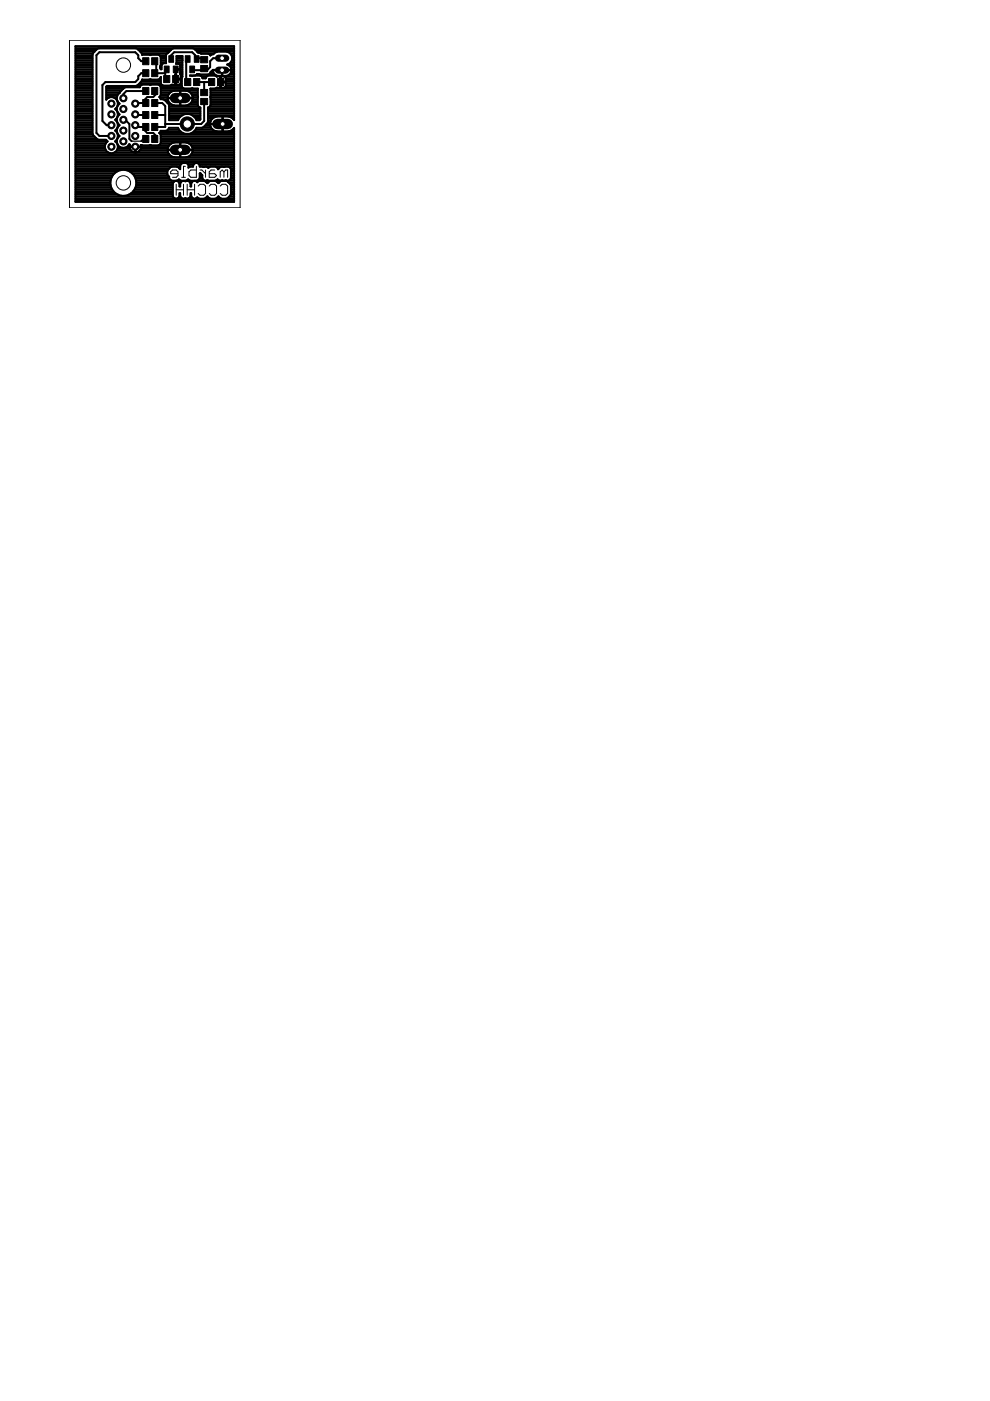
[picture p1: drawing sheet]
<svg xmlns="http://www.w3.org/2000/svg" width="210mm" height="297mm" viewBox="0 0 210 297" stroke-linecap="round" stroke-linejoin="round" font-family="sans-serif">
<g fill="none" stroke="#000" stroke-width=".21">
<path d="M37.4 39.1v2.3M37.7 36.8h-1.5v-.4l.4-.4h.8l.3 .4v.8l-.3 .4h-.8M38.5 37.6h.8M38.9 39.1v2.3M39.3 35.3h-.4v2.3M39.7 39.1v2.3M41.3 39.1v2.3M41.6 35.3v2.3h-1.1l-.4-.4v-.8l.4-.4h1.1M42 39.5l.4-.4h.8l.4 .4v1.5l-.4 .4h-.8l-.4-.4M42.4 36h.4l.8 .8M43.6 36v1.6M44.4 39.5l.3-.4h.8l.4 .4v1.5l-.4 .4h-.8l-.3-.4"/>
<path d="M45.5 36h-.8l-.3 .4v1.2h1.1l.4-.4-.4-.4h-1.1M46.7 39.5l.4-.4h.8l.4 .4v1.5l-.4 .4h-.8l-.4-.4M47.5 36.4l.4-.4h.4v1.6M47.5 36.4v1.2M47.5 36.4l-.4-.4-.4 .4v1.2M37.4 40.2h1.5M39.7 40.2h1.6"/>
</g>
<g fill="#000" stroke="#000" stroke-width=".21">
<path d="M30.2 18.6h1.4v1.4h-1.4zM30.2 14.8h1.4v1.5h-1.4zM30.2 12.2h1.4v1.5h-1.4zM32.2 18.6h1.3v1.4h-1.3zM32.2 14.8h1.3v1.5h-1.3zM32.2 12.2h1.3v1.5h-1.3zM34.7 16h1.3v1.5h-1.3zM34.8 14h1.1v1.4h-1.1zM35.8 11.8h1v1.4h-1zM36.6 16h1.3v1.5h-1.3zM36.7 14h1.1v1.4h-1.1zM39.1 16.7h1.3v1.4h-1.3z"/>
<path d="M39.3 11.8h1v1.4h-1zM40.2 14h1.1v1.4h-1.1zM41 16.7h1.4v1.4h-1.4zM41.2 11.8h1v1.4h-1zM42.5 19h1.5v1.3h-1.5zM42.5 12h1.5v1.3h-1.5zM42.5 13.9h1.5v1.3h-1.5zM44.2 16.7h1.3v1.4h-1.3zM46.1 16.7h1.3v1.4h-1.3zM30.2 21.1h1.4v1.5h-1.4zM30.2 23.6h1.4v1.5h-1.4zM30.2 26.2h1.4v1.5h-1.4z"/>
<path d="M30.2 28.7h1.4v1.5h-1.4zM32.2 21.1h1.3v1.5h-1.3zM32.2 23.6h1.3v1.5h-1.3zM32.2 26.2h1.3v1.5h-1.3zM32.2 28.7h1.3v1.5h-1.3zM42.5 20.9h1.5v1.3h-1.5z"/>
</g>
<g fill="none" stroke="#000" stroke-width=".42">
<path d="M16 15.8h3.6M16 14.7h3.6M16 13.6h3.6M16 16.6h3.6M16 11h4M16 10.2h33.6M16 20h3.6M16 19.6h3.6M16 19.2h3.6M16 18.8h3.6M16 18.5h3.6M16 18.1h3.6"/>
<path d="M16 17.7h3.6M16 17.3h3.6M16 17h3.6M16 16.2h3.6M16 15.5h3.6M16 15.1h3.6M16 14.3h3.6M16 14h3.6M16 13.2h3.6M16 12.8h3.6M16 12.5h3.6M16 12.1h3.6"/>
<path d="M16 11.7h3.6M16 11.3h3.7M16 10.6h4.4M16 9.8h33.6M20.9 10.2l-1.2 1-.1 .3v16.8l.8 1M22.5 20h2.6M22.5 19.6h2.9M22.5 19.2h3.2M22.5 18.8h3.6M22.5 18.5h7.2M25.4 19.7h.1M25.4 19.7l-.6 .9v.5"/>
<path d="M26.1 18.9h.1M28.9 10.2l1.1 1 .1 .4M29.1 18.1l-.2 .1h-6.2l-.2 .2v2.7a1.39 1.39 0 0 1 2.1-.1 1.39 1.39 0 0 1-.2 2.1 1.39 1.39 0 0 1 0 2.3l.4 .4 .2 .5M29.2 18.1h.7M29.4 10.6h6.9M29.5 17.7h4.6M29.7 18.4l.4-.5h3.5l.5 .5M29.7 18.4l-3.1 .1-.3 .1-.9 1.1M29.7 11h6.2M29.9 17.3h4.2M30.1 11.3h5.3M30.1 17h4"/>
<path d="M30.1 11.6l3.7 .1M30.1 11.6h.1M30.9 15.5h-.9l-.7 .7v.6l-.6 .6h-6.3l-.7 .6v7.7l.9 .8h1M30.9 13h-.9l-.7-.7v-.6l-.6-.6h-7.6l-.7 .6v16.5l.7 .6h2.5M30.9 19.3h-4.1l-.6 .6v.9M32.8 13h.3v2.5M32.8 19.3h.3v.6l-.6 .7h-1.3l-.6 .6v.6M32.8 15.5h2.2M33.8 11.7l.3 .4M33.8 11.7h1.4M33.8 18.1h.7M34 14.3h.2"/>
<path d="M34 16.6l-.4 .3h-3.5l-.1 .3-.9 .9M34 16.6h.1M34 14h.2M34.1 16.3v1.4l.5 .4 2.5-.1v-1.1h1.3l-.1 .8M34.1 16.4l-.1 .2M34.1 16.3h.1M34.1 13.6h.3M34.1 20h1.7M34.1 19.6h2M34.1 19.2h7.8M34.1 18.8h7.8M34.1 18.5h4.5"/>
<path d="M34.1 13.2h1.1M34.1 12.8h1.1M34.1 12.5h1.1M34.1 12.1h1.1M35.3 14.7v.2h-.3v1.9h.3M35.8 20l-.2 .7M35.8 20l.3-.4a2.58 2.58 0 0 1 2.1-.4v3.2a2.56 2.56 0 0 1-1.9-.3l-.5-.5-.2-.8h5.3a1.59 1.59 0 0 1-1.5 1.6h-1.2v-3.2a2.71 2.71 0 0 1 1.9 .3l.5 .5 .3 .7M36.2 18.1h2.3M36.3 10.6l-1 .9-.1 1.9h-.5l-.4 .3-.1 1h-.1l-.1-.3 .1-2.3M36.3 12.5v-.8l.6-.6h3.8l.7 .6v.5l.3 .3v-.2h1.6v.4M36.8 10.2l-.5 .4M37.1 16.6h.3"/>
<path d="M37.1 17.7h.3M37.1 17.3h.3M37.1 17h.3M37.1 16.2h.3M37.2 15.5h.1M37.2 15.1h.1M37.4 13.2h1.3M37.4 12.8h1.3M37.4 12.5h1.3M37.4 12.1h1.3M37.9 13.6l.3 .2v.8h-.9v1.3M38 13.6h.7"/>
<path d="M38.2 20h.1M38.2 19.6h.1M38.2 14.8v.7M38.2 15.5l-.1 .1 .2 .3M38.2 15.5h.5M38.2 15.1h.5M38.2 14.3h.5M38.2 14h.5M38.3 15.8h.4M38.3 15.9l.1 .8h-1.3v-.8h.3v2.1l.7-.1 .2-.2M38.3 17.7h.2M38.4 16.6h.1"/>
<path d="M38.4 17.3h.1M38.4 17h.1M38.4 16.2h.3M38.7 14.7l-1.5 .1v1.1M38.7 12.8l-.1 5.7 .4 .3h3l-.1 3.5 .3 .4 .3 .1v2.5l-.2 .2h-.6a2.08 2.08 0 0 0-2-1.4 2.08 2.08 0 0 0-1.9 1.4h-1.9v-3.2l-.2-.3a1.91 1.91 0 0 0-1.6-1l-.3-.4 .3-.4v-1.8M38.7 12.8v-.9h-1.3l-.1 1.6 .6 .1M39.8 12.5l-.3 .5v4.4h.3M40.3 19.6h1.6M40.6 20h1.3M40.9 10.2l1.1 1 .7 .2h1.5l.4 .4 1.5-.8M41.4 10.6h8.2M41.7 15.8h3.9"/>
<path d="M41.7 17.4h3.2M41.8 11h7.8M42.6 11.3h2.8M42.8 16.2h1M43.3 14.5v.4M43.3 17.4v2.2M44.6 15.5h.7M44.6 11.7h.1M44.6 18.8h5M44.6 15.3l-.4 .5-2.4-.1-.4 .3h-1.1h2.2l.4 .3v.3h.7l.1-.3 .4-.3h1.5l.4 .2M44.6 15.3h.1M44.6 20h5"/>
<path d="M44.6 19.6h5M44.6 19.2h5M44.9 15.1h.2M45.1 15a1.24 1.24 0 0 0 1.1 1.1h.8v-1.3h-1.9l-.5 .5M45.1 14.9h4M45.1 14.9v.1M45.9 16.2h.1M46 16.2h.7v1.1h1.2v-.7M46.7 16.6h.2M46.7 18.5h.2M46.7 18.1h.2M46.7 17.7h.2"/>
<path d="M46.7 17h.2M46.7 16.2h.2M46.9 17.3h2.7M47 15.8h.1M47 15.5h.1M47 15.1h.1M47.1 12.3h-1.9l-.6 .7v1.2l-.7 .7h-3.2v-.2M47.5 16.2h2.1M47.8 18.5h1.8M47.9 16.6l-.3-.4h-.7v2.4l.8-.1 .2-.3v-.7h-1.2v1.1l-2.1 .2v3.5l-.2 .4-.3 .1v3l-1 1.2-1.4 .1-.2 .4M47.9 16.6h1.7M47.9 18.1h1.7"/>
<path d="M47.9 17.7h1.7M47.9 17h1.7M48.1 11l.9 .6 .2 .5M48.4 13.6h1.2M48.6 15.8h1M48.7 14h.9M48.8 11.3h.8M48.9 15.5h.7M48.9 13.2h.7M49 14.3h.6M49 15.1h.6M49.1 14.7h.5"/>
<path d="M49.1 14.9v.1M49.1 11.7h.5M49.1 12.8h.5M49.2 12.1a1.37 1.37 0 0 1-1 1.6 1.16 1.16 0 0 1 .9 1.1h-2v1.3h.8a1.19 1.19 0 0 0 1.2-1.1M49.2 12.5h.4M49.2 12.1h.4M16 21.8h3.6M16 26.3h3.6M16 28.2h3.6M16 27.8h3.6M16 20.7h3.6M16 35.3h22.2"/>
<path d="M16 34.5h33.6M16 36h9.7M16 31.2h6.2M16 30.8h6.3M16 27.1h3.6M16 39.8h7.6M16 39.4h7.5M16 39h7.4M16 38.7h7.4M16 38.3h7.5M16 37.9h7.5M16 37.5h7.7"/>
<path d="M16 37.2h7.9M16 36.8h8.3M16 36.4h8.7M16 35.7h19.9M16 34.9h22.3M16 34.2h33.6M16 33.8h33.6M16 33.4h33.6M16 33h20.2M16 32.7h19.8M16 32.3h6.9M16 31.9h6.5"/>
<path d="M16 31.6h6.3M16 30.4h6.4M16 30.1h6.7M16 29.7h6.5M16 29.3h4.4M16 28.9h4M16 28.6h3.7M16 27.4h3.6M16 26.7h3.6M16 26h3.6M16 25.6h3.6M16 25.2h3.6"/>
<path d="M16 24.8h3.6M16 24.4h3.6M16 24.1h3.6M16 23.7h3.6M16 23.3h3.6M16 22.9h3.6M16 22.6h3.6M16 22.2h3.6M16 21.4h3.6M16 21.1h3.6M16 20.3h3.6M22.5 20.7h.6"/>
<path d="M22.5 21.1h.1M22.5 20.3h2.4M24.1 20.7h.7M24.3 32.3h4.1M24.5 30.1h.3M24.5 27.8h.3M24.6 25.6h.2M24.6 22.9h.2M24.6 25.2h.2M24.6 23.3h.2M24.7 27.4h.1M24.7 21.1h.1"/>
<path d="M24.7 29.7h.1M24.7 31.9h3.1M24.8 21.1l.6 .9a1.39 1.39 0 0 0 0 2.3 1.39 1.39 0 0 0 0 2.2 1.39 1.39 0 0 0 0 2.3l-.6 .9M24.8 29.7a1.38 1.38 0 0 0 .9 1.6 1.38 1.38 0 0 0 1.7-.7l.2 .1-.1 .1M24.8 30.4h.1M24.8 28.2h.1M24.8 26h.1M24.8 22.6h.1M24.9 24.8h.1M24.9 23.7h.1M24.9 21.4h.1M24.9 27.1h.1"/>
<path d="M24.9 29.3h.1M24.9 31.6h2.7M25 21.8h.2M25 26.3h.1M25 28.6l-.2 1-.4 .4a1.39 1.39 0 0 1 .2 2 1.39 1.39 0 0 1-2 0 1.39 1.39 0 0 1 .2-2l-.3-.4h-1.6l-.5-.3M25 26.3l-.2 1-.4 .4 .4 .3 .2 .6M25 31.2h.5M25 30.8h.1M25 28.9h.3M25 28.6h.1M25 26.7h.2M25 24.4h.2"/>
<path d="M25 24.1h.2M25 22.2h.1M26.2 25.4h.3l.9 .9v3.2l.5 .4M26.5 36a2.76 2.76 0 0 1 2 4.3 2.76 2.76 0 0 1-4.7 0 2.76 2.76 0 0 1 2-4.3h9.8M26.8 31.2h8.9M27.3 30.8h.2M27.5 30.8v.3h1.1v1.2a1.18 1.18 0 0 1-1.1-1.1M27.6 36.4h7.9M28 36.8h7.5M28.4 37.2h7.2M28.6 37.5h7.3M28.6 32.3h.1"/>
<path d="M28.6 31.9h.1M28.6 31.6h.1M28.7 24.3l2.2 .1M28.7 26.5h.2l.4 .4h1.6M28.7 39.8h7.9M28.8 37.9h7.1M28.8 39.4h7.8M28.9 38.3h7.5M28.9 39h7.7M28.9 38.7h7.9M28.9 32.3h6.7M29.6 31.9h6"/>
<path d="M29.8 31.6h5.8M29.9 30.8h6M30.1 30.8h-.3l.1 .3h-1.2v1.2a1.18 1.18 0 0 0 1.2-1.1M30.6 26.9v.7l.6 .6h1.3l.6 .6v.7h-.3M30.9 21.8l-2.2 .2M30.9 29.5h-.5l-.4 .4M31.7 30.8h.3M32.8 21.8h1.6l.6 .7v4.4h-2.2M32.8 24.4h2.2M33.8 28.2h5M33.8 28.2l.3 .4M33.9 20.7h8.1"/>
<path d="M34 20.3h1.6M34 30.4h2.3M34.1 27.8h4.1M34.1 28.6h15.5M34.1 28.6v1.7l-.5 .5M34.1 30.1h15.5M34.1 29.7h15.5M34.1 29.3h15.5M34.1 28.9h15.5M34.6 21.1h1M35.2 21.4h.5M35.5 21.8h.4"/>
<path d="M35.6 31.9h5.3M35.6 36a1.12 1.12 0 0 0 .2 1.4l.1 .1M35.7 31.2l-.1 .5h5.3l-.2-.5M35.7 31.2l.4-.6a2.58 2.58 0 0 1 2.1-.4v3.1a2.32 2.32 0 0 1-2.3-.5l-.3-.9M35.7 27.4h2.2M35.8 22.2h.6M35.9 37.5h.1M35.9 25.2h2M35.9 24.8h2.3M35.9 24.4h2.8M35.9 24.1h6.6M35.9 23.7h6.6"/>
<path d="M35.9 23.3h6.6M35.9 22.9h6.6M35.9 22.6h6.2M36.4 35.3l-.8 .7M37.5 35.3l.5 .3M37.5 38.3h.8M37.9 27.5a2.16 2.16 0 0 0 3.6 0M37.9 27.5l-.1-.4h-2l-.3 .5-1.4 .1-.3 .5M38 38.7a.72 .72 0 0 0-.8-.3 .72 .72 0 0 0-.6 .5v2.7a.72 .72 0 0 0 .7 .5 .72 .72 0 0 0 .8-.5v-.6h.1v.6a.71 .71 0 0 0 1.1 .4M38 38.7l.1 .8h.1l.1-.8M38 35.6l.2 .1M38 38.7h.3"/>
<path d="M38.1 39.4h.1M38.1 39h.1M38.2 21.8h.1M38.2 31.2h.1M38.2 30.8h.1M38.2 33h.1M38.2 32.7h.1M38.2 32.3h.1M38.2 31.9h.1M38.2 31.6h.1M38.2 30.4h.1M38.2 22.2h.1"/>
<path d="M38.2 21.4h.1M38.2 21.1h.1M38.2 20.3h.1M38.3 38.7a.71 .71 0 0 1 1-.2 .71 .71 0 0 1 1 .2M38.8 34.6l-.5 .3-.1 1-.2-.3M39.4 34.6a.69 .69 0 0 1 .5 1l.4-.3M39.5 38.3h.8M39.9 34.9h1.1M40 22.2h1.9M40.1 30.4h9.5M40.2 33h9.4M40.3 38.7h.4"/>
<path d="M40.3 38.7l.1 .8h.1l.1-.8M40.4 39.4h.1M40.4 39h.1M40.5 21.8h1.4M40.5 30.8l-.4-.3a2.71 2.71 0 0 0-1.9-.3v3.1a2.71 2.71 0 0 0 1.9-.2l.5-.5 .3-.7M40.5 30.8l.2 .4M40.5 30.8h9.1M40.6 32.7h9M40.6 28.2h9M40.7 21.4h1.2M40.7 31.2h8.9M40.8 32.3h8.8"/>
<path d="M40.8 24.4h1.7M40.8 20.3h1.1M40.8 21.1h1.1M40.9 31.9h8.7M40.9 31.6h8.7M41.2 27.8h4.6M41.2 24.8h1.3M41.5 34.6a.67 .67 0 0 0-.6 .7h-.9M41.5 27.4h3.5M41.5 25.2h1M41.8 34.6a.68 .68 0 0 1 .6 .7h7.2M41.8 38.3h1.6"/>
<path d="M42.3 37.9h.6M42.3 34.9h7.3M42.4 37.5h.5M42.4 37.2h.5M42.4 36.8h.1M42.9 27.1h1.8M42.9 35.3h.5M43.3 21.5v4.2l-.6 .6h-7.7M43.4 26.7h1.2M43.6 38.5l-1.3-.1-.5 .3a.71 .71 0 0 0-1.2 0M43.6 38.5l.4 .3 .2-.1M43.6 38.5h.1"/>
<path d="M43.7 35.3l.5 .3 .4-.3M43.8 26.3h3.4M43.8 38.7h.1M43.8 38.7h.4M43.8 38.3h.4M44 26h.6M44.1 25.6h.6M44.1 25.2h.9M44.1 24.8h1.5M44.1 24.4h5.5M44.1 24.1h5.5M44.1 23.7h5.5"/>
<path d="M44.1 23.3h5.5M44.1 22.9h5.5M44.5 22.6h5.1M44.6 20.7h5M44.6 21.8h5M44.6 22.2h5M44.6 21.4h5M44.6 21.1h5M44.6 20.3h5M45.7 35.3l.4 .3 .1 .3 .7-.6M45.7 38.3h.8M46.1 38.7h.4"/>
<path d="M46.1 38.7h.1M46.1 35.7h.4M46.5 38.7h.1M46.9 38.3h.4M47.2 27.8v-3.1a2.71 2.71 0 0 0-1.9 .3l-.5 .5-.3 .7h2.7v-1.5a2.56 2.56 0 0 1 1.9 .3l.5 .5v-15.7h-33.6v33h33.6v-15.7l-.3 .4-.6 .3h-2.7a1.55 1.55 0 0 1-1.5-1.5h2.7v1.5M47.2 27.1h.1M47.2 27.4h.1M47.2 26.7h.1M47.2 26h.1M47.2 25.6h.1M47.2 25.2h.1M47.2 24.8h.1"/>
<path d="M47.2 35.3h.5M47.7 38.3h.3M48.3 38.5l.7 .8v1.9l-.7 .8-1.4 .1-.6-.5-.6 .5-1.3-.1M48.3 38.5h.1M48.3 38.5l-1.4-.1-.6 .4-.6-.4h-1.1l-.4 .3M48.4 35.3l.3 .1 .3 .5v1.8a.71 .71 0 0 1-1.1 .5h-.8a.7 .7 0 0 1-1-.2l-.4 .3-1.7-.1a.7 .7 0 0 1-1.1-.5v-.6l-.5-.4v1l-.2 .3-.4 .3h-1.5l-.4-.3-.5 .3h-1l-.5-.3-.4 .3h-1.1a.7 .7 0 0 1-.5-.8M48.5 38.3h1.1M48.5 38.7h.1M48.5 38.7h1.1M48.6 27.8h1M48.8 24.8h.8M48.8 39h.8"/>
<path d="M48.9 35.7h.7M48.9 37.9h.7M49 36h.6M49 39.8h.6M49 39.4h.6M49 37.5h.6M49 37.2h.6M49 36.8h.6M49 36.4h.6M49.4 27.4h.2M49.4 25.2h.2M16 42h21"/>
<path d="M16 42.4h33.6M16 41.7h20.7M16 41.3h9M16 40.9h8.4M16 40.5h8M16 40.2h7.8M27.3 41.3h9.3M27.9 40.9h8.7M28.3 40.5h8.3M28.5 40.2h8.1M37.7 42h.8M38 41.7h.2"/>
<path d="M38.1 41.3h.1M39.3 42h.1M39.3 42h.8M40 42h.9M40.1 42l.3-.4v-.6h.1v.6a.72 .72 0 0 0 .6 .5 .72 .72 0 0 0 .7-.3l.2 .2M40.4 41.7h.2M40.4 41.3h.1M41.6 42h.5M42 42l1.3 .1 .7-.5 .3 .4M43.5 42h.9M43.9 41.7h.1M45.9 42h.8"/>
<path d="M46.3 41.7h.1M48.2 42h1.4M48.6 41.7h1M48.9 41.3h.7M49 40.9h.6M49 40.5h.6M49 40.2h.6"/>
</g>
<path d="M27.9 29.9h2.1" fill="none" stroke="#000" stroke-width=".25"/>
<circle cx="26.2" cy="20.8" r=".76" fill="#000" stroke="#000" stroke-width=".21"/>
<circle cx="26.2" cy="20.8" r=".51" fill="#fff" stroke="#000" stroke-width=".21"/>
<circle cx="28.7" cy="22" r=".76" fill="#000" stroke="#000" stroke-width=".21"/>
<circle cx="28.7" cy="22" r=".51" fill="#fff" stroke="#000" stroke-width=".21"/>
<circle cx="23.6" cy="22" r=".76" fill="#000" stroke="#000" stroke-width=".21"/>
<circle cx="23.6" cy="22" r=".51" fill="#fff" stroke="#000" stroke-width=".21"/>
<circle cx="28.7" cy="24.3" r=".76" fill="#000" stroke="#000" stroke-width=".21"/>
<circle cx="28.7" cy="24.3" r=".51" fill="#fff" stroke="#000" stroke-width=".21"/>
<circle cx="28.7" cy="26.5" r=".76" fill="#000" stroke="#000" stroke-width=".21"/>
<circle cx="28.7" cy="26.5" r=".51" fill="#fff" stroke="#000" stroke-width=".21"/>
<circle cx="28.7" cy="28.8" r=".76" fill="#000" stroke="#000" stroke-width=".21"/>
<circle cx="28.7" cy="28.8" r=".51" fill="#fff" stroke="#000" stroke-width=".21"/>
<circle cx="28.7" cy="31.1" r=".76" fill="#000" stroke="#000" stroke-width=".21"/>
<circle cx="28.7" cy="31.1" r=".51" fill="#fff" stroke="#000" stroke-width=".21"/>
<circle cx="26.2" cy="23.1" r=".76" fill="#000" stroke="#000" stroke-width=".21"/>
<circle cx="26.2" cy="23.1" r=".51" fill="#fff" stroke="#000" stroke-width=".21"/>
<circle cx="26.2" cy="25.4" r=".76" fill="#000" stroke="#000" stroke-width=".21"/>
<circle cx="26.2" cy="25.4" r=".51" fill="#fff" stroke="#000" stroke-width=".21"/>
<circle cx="26.2" cy="27.7" r=".76" fill="#000" stroke="#000" stroke-width=".21"/>
<circle cx="26.2" cy="27.7" r=".51" fill="#fff" stroke="#000" stroke-width=".21"/>
<circle cx="26.2" cy="30" r=".76" fill="#000" stroke="#000" stroke-width=".21"/>
<circle cx="26.2" cy="30" r=".51" fill="#fff" stroke="#000" stroke-width=".21"/>
<circle cx="23.6" cy="24.3" r=".76" fill="#000" stroke="#000" stroke-width=".21"/>
<circle cx="23.6" cy="24.3" r=".51" fill="#fff" stroke="#000" stroke-width=".21"/>
<circle cx="23.6" cy="26.5" r=".76" fill="#000" stroke="#000" stroke-width=".21"/>
<circle cx="23.6" cy="26.5" r=".51" fill="#fff" stroke="#000" stroke-width=".21"/>
<circle cx="23.6" cy="28.8" r=".76" fill="#000" stroke="#000" stroke-width=".21"/>
<circle cx="23.6" cy="28.8" r=".51" fill="#fff" stroke="#000" stroke-width=".21"/>
<circle cx="23.6" cy="31.1" r=".76" fill="#000" stroke="#000" stroke-width=".21"/>
<circle cx="23.6" cy="31.1" r=".51" fill="#fff" stroke="#000" stroke-width=".21"/>
<path d="M46.1 26.3h2.2" fill="none" stroke="#000" stroke-width="2.2"/>
<circle cx="47.2" cy="26.3" r=".51" fill="#fff" stroke="#000" stroke-width=".21"/>
<path d="M37.1 31.8h2.2" fill="none" stroke="#000" stroke-width="2.2"/>
<circle cx="38.2" cy="31.8" r=".51" fill="#fff" stroke="#000" stroke-width=".21"/>
<path d="M37.1 20.8h2.2" fill="none" stroke="#000" stroke-width="2.2"/>
<circle cx="38.2" cy="20.8" r=".51" fill="#fff" stroke="#000" stroke-width=".21"/>
<circle cx="39.7" cy="26.3" r="1.5" fill="#000" stroke="#000" stroke-width=".21"/>
<circle cx="39.7" cy="26.3" r=".89" fill="#fff" stroke="#000" stroke-width=".21"/>
<path d="M46.3 14.9h1.6" fill="none" stroke="#000" stroke-width="1.5"/>
<circle cx="47.1" cy="14.9" r=".51" fill="#fff" stroke="#000" stroke-width=".21"/>
<path d="M46.3 12.3h1.6" fill="none" stroke="#000" stroke-width="1.5"/>
<circle cx="47.1" cy="12.3" r=".51" fill="#fff" stroke="#000" stroke-width=".21"/>
<g fill="none" stroke="#000" stroke-width=".21">
<path d="M14.7 8.5h36.2v35.5h-36.2z"/>
<circle cx="26.2" cy="13.8" r="1.52"/>
<circle cx="26.2" cy="38.8" r="1.52"/>
</g>
</svg>
